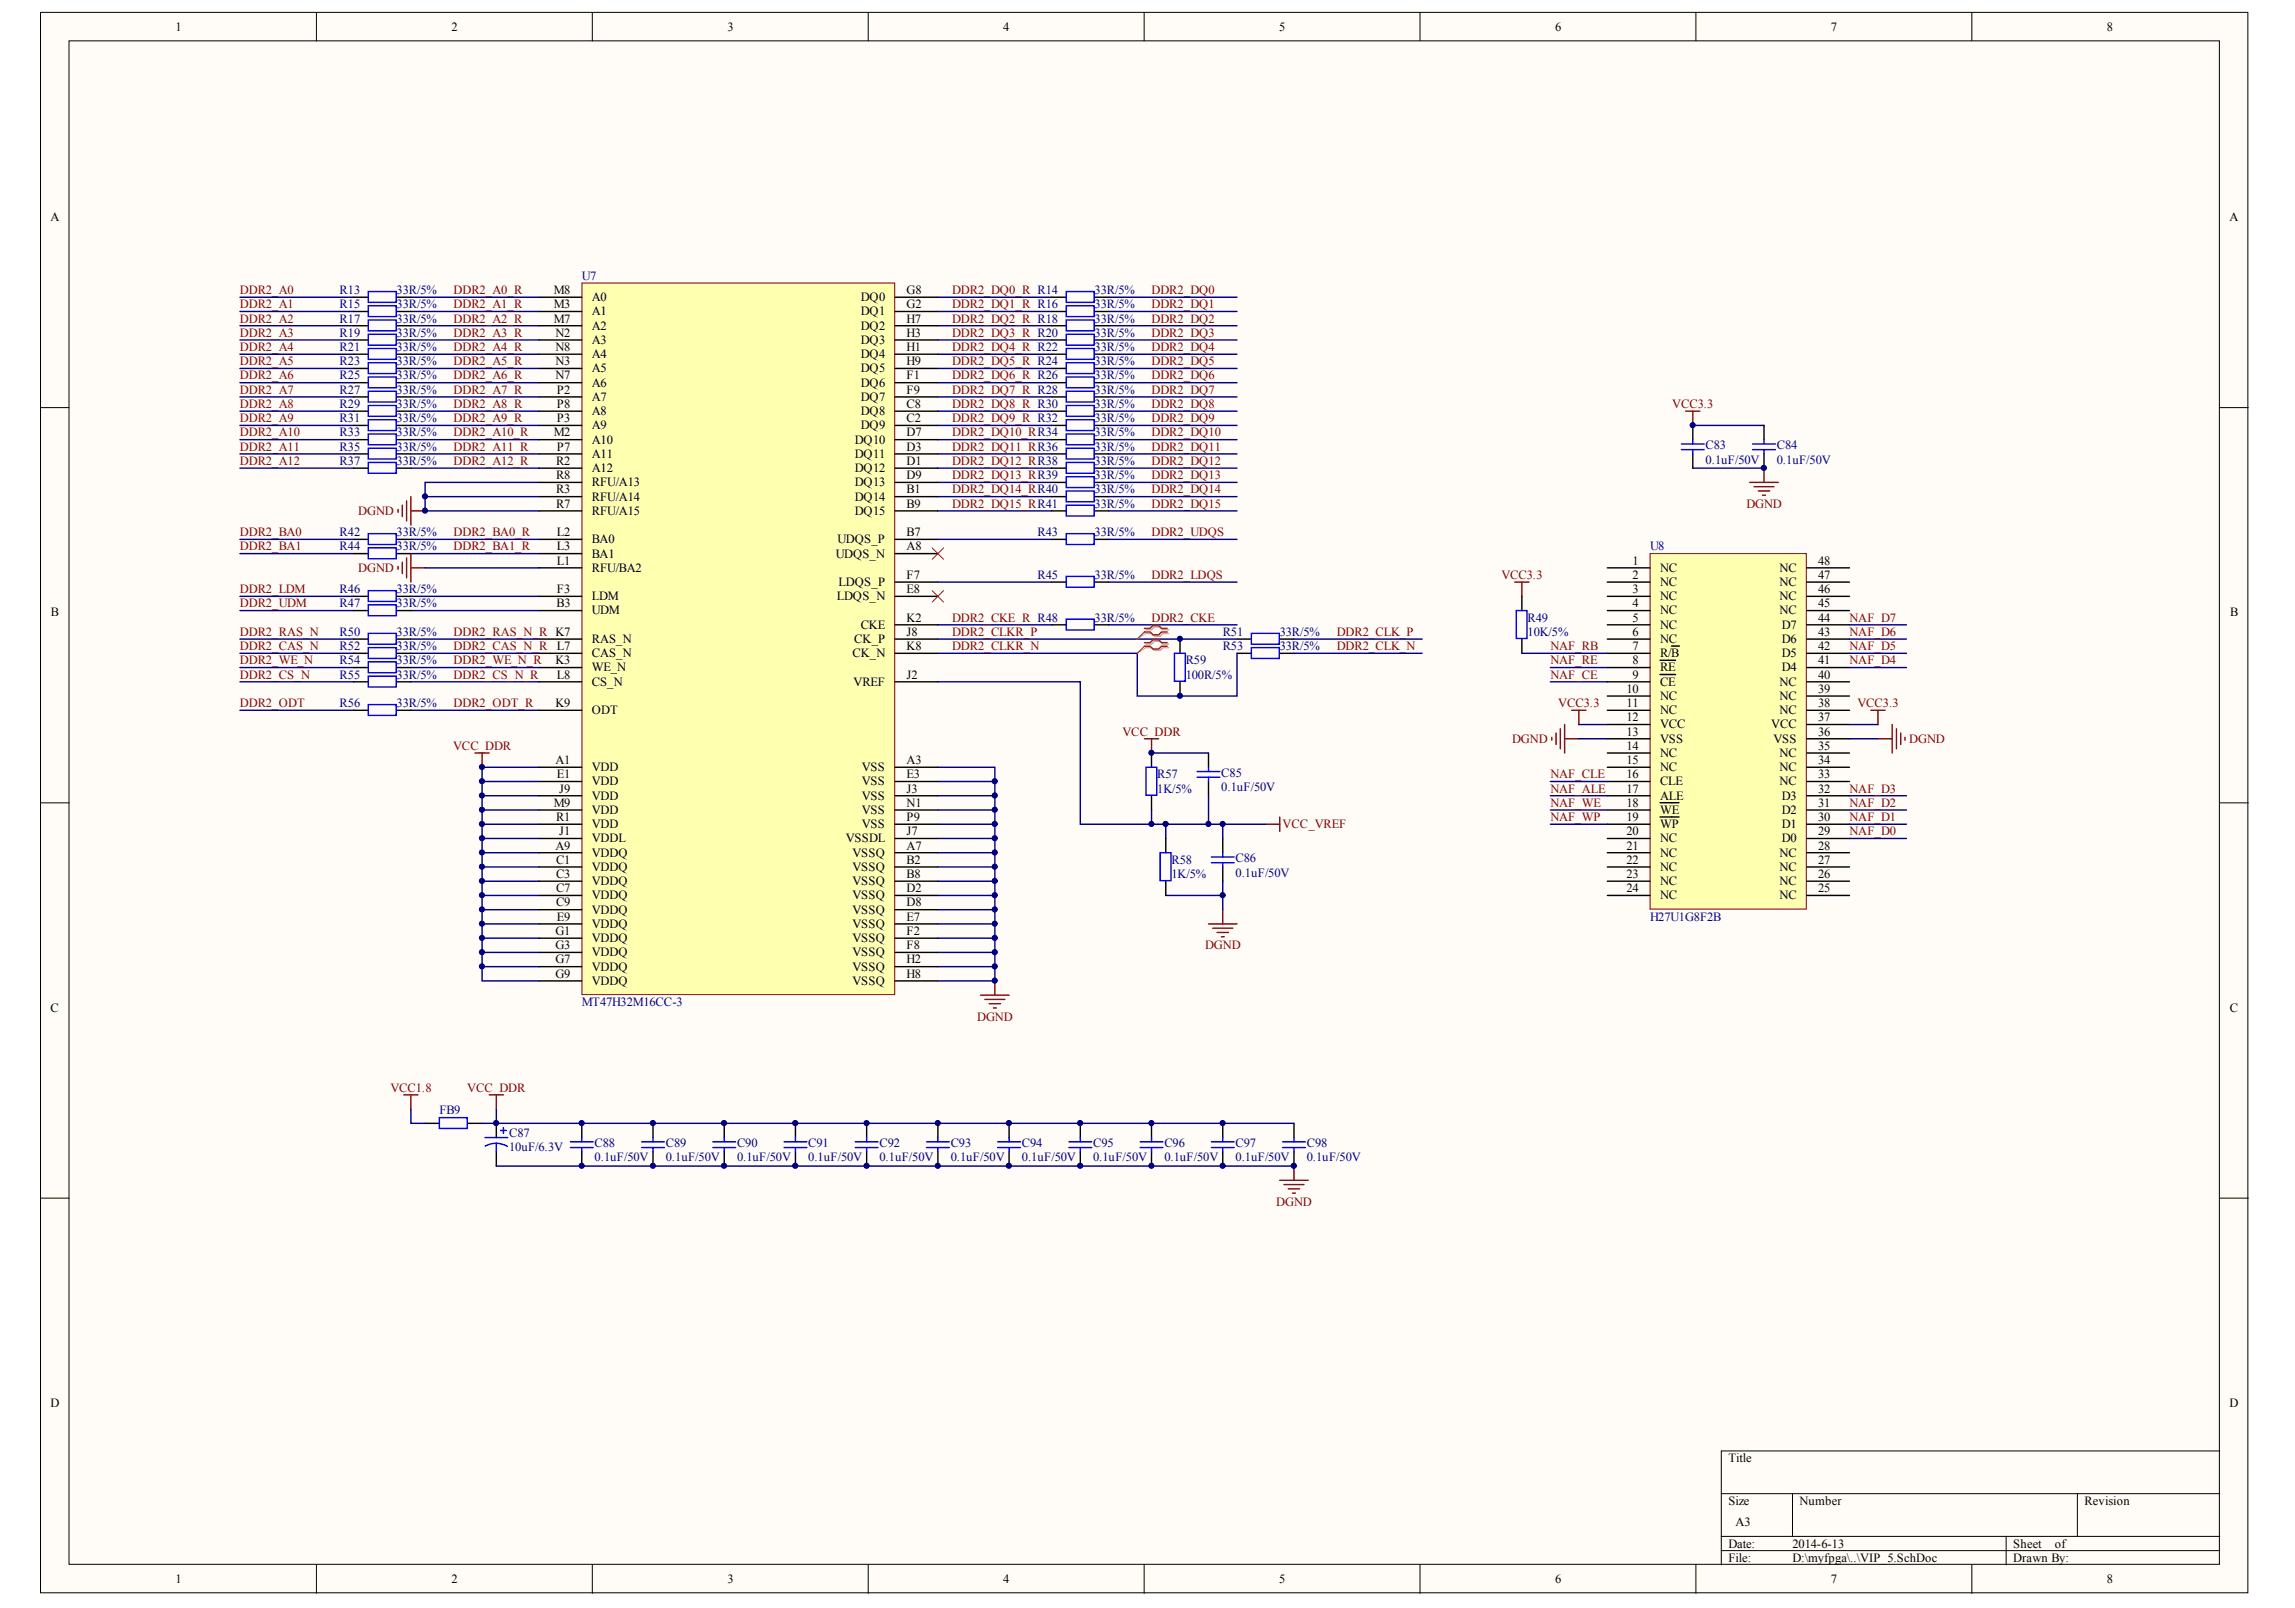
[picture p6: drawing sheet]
<svg xmlns="http://www.w3.org/2000/svg" width="291mm" height="204mm" viewBox="0 0 291 204" stroke-linecap="round" stroke-linejoin="round" font-family="sans-serif">
<defs><g id="words">
<g font-size="1.6">
<text x="22.3" y="3.9">1</text>
<text x="57.3" y="3.9">2</text>
<text x="92.2" y="3.9">3</text>
<text x="127.2" y="3.9">4</text>
<text x="162.2" y="3.9">5</text>
<text x="197.2" y="3.9">6</text>
<text x="232.2" y="3.9">7</text>
<text x="267.2" y="3.9">8</text>
<text x="6.4" y="28">A</text>
<text x="282.8" y="28">A</text>
<text x="70.2" y="37.3">M8</text>
<text x="70.2" y="39.1">M3</text>
<text x="70.2" y="40.9">M7</text>
<text x="75" y="38.2">A0</text>
<text x="75" y="40">A1</text>
<text x="75" y="41.8">A2</text>
<text x="109.2" y="38.2">DQ0</text>
<text x="109.2" y="40">DQ1</text>
<text x="109.2" y="41.8">DQ2</text>
<text x="115" y="37.3">G8</text>
<text x="115" y="39.1">G2</text>
<text x="115" y="40.9">H7</text>
<text x="70.4" y="42.7">N2</text>
<text x="70.4" y="44.5">N8</text>
<text x="70.4" y="46.3">N3</text>
<text x="75" y="43.6">A3</text>
<text x="75" y="45.4">A4</text>
<text x="75" y="47.2">A5</text>
<text x="109.2" y="43.6">DQ3</text>
<text x="109.2" y="45.4">DQ4</text>
<text x="109.2" y="47.2">DQ5</text>
<text x="115" y="42.7">H3</text>
<text x="115" y="44.5">H1</text>
<text x="115" y="46.3">H9</text>
<text x="70.4" y="48.1">N7</text>
<text x="70.6" y="49.9">P2</text>
<text x="70.6" y="51.7">P8</text>
<text x="70.6" y="53.5">P3</text>
<text x="75" y="49">A6</text>
<text x="75" y="50.8">A7</text>
<text x="75" y="52.6">A8</text>
<text x="109.2" y="49">DQ6</text>
<text x="109.2" y="50.8">DQ7</text>
<text x="109.2" y="52.6">DQ8</text>
<text x="115" y="48.1">F1</text>
<text x="115" y="49.9">F9</text>
<text x="115" y="51.7">C8</text>
<text x="115" y="53.5">C2</text>
<text x="70.2" y="55.3">M2</text>
<text x="70.5" y="59">R2</text>
<text x="70.6" y="57.2">P7</text>
<text x="75" y="54.4">A9</text>
<text x="75" y="56.2">A10</text>
<text x="75" y="58.1">A11</text>
<text x="75" y="59.9">A12</text>
<text x="108.4" y="56.2">DQ10</text>
<text x="108.4" y="58.1">DQ11</text>
<text x="108.4" y="59.9">DQ12</text>
<text x="109.2" y="54.4">DQ9</text>
<text x="115" y="55.3">D7</text>
<text x="115" y="57.2">D3</text>
<text x="115" y="59">D1</text>
<text x="70.5" y="60.8">R8</text>
<text x="70.5" y="62.6">R3</text>
<text x="70.5" y="64.4">R7</text>
<text x="75" y="61.7">RFU/A13</text>
<text x="75" y="63.5">RFU/A14</text>
<text x="75" y="65.3">RFU/A15</text>
<text x="108.4" y="61.7">DQ13</text>
<text x="108.4" y="63.5">DQ14</text>
<text x="108.4" y="65.3">DQ15</text>
<text x="115" y="60.8">D9</text>
<text x="115" y="62.6">B1</text>
<text x="115" y="64.4">B9</text>
<text x="70.6" y="68">L2</text>
<text x="70.6" y="69.8">L3</text>
<text x="70.6" y="71.6">L1</text>
<text x="75" y="68.9">BA0</text>
<text x="75" y="70.7">BA1</text>
<text x="106" y="70.7">UDQS_N</text>
<text x="106.2" y="68.9">UDQS_P</text>
<text x="115" y="68">B7</text>
<text x="115" y="69.8">A8</text>
<text x="207" y="71.6">1</text>
<text x="230.6" y="71.6">48</text>
<text x="70.6" y="77">B3</text>
<text x="70.6" y="75.2">F3</text>
<text x="75" y="72.5">RFU/BA2</text>
<text x="75" y="76.1">LDM</text>
<text x="75" y="77.9">UDM</text>
<text x="106.1" y="76.1">LDQS_N</text>
<text x="106.3" y="74.3">LDQS_P</text>
<text x="115" y="73.4">F7</text>
<text x="115" y="75.2">E8</text>
<text x="207" y="73.4">2</text>
<text x="207" y="75.2">3</text>
<text x="207" y="77">4</text>
<text x="210.5" y="72.5">NC</text>
<text x="210.5" y="74.3">NC</text>
<text x="210.5" y="76.1">NC</text>
<text x="210.5" y="77.9">NC</text>
<text x="225.7" y="77.9">NC</text>
<text x="225.7" y="76.1">NC</text>
<text x="225.7" y="74.3">NC</text>
<text x="225.7" y="72.5">NC</text>
<text x="230.6" y="77">45</text>
<text x="230.6" y="75.2">46</text>
<text x="230.6" y="73.4">47</text>
<text x="6.5" y="78.2">B</text>
<text x="70.6" y="82.4">L7</text>
<text x="75" y="81.5">RAS_N</text>
<text x="75" y="83.3">CAS_N</text>
<text x="108.1" y="83.3">CK_N</text>
<text x="108.3" y="81.5">CK_P</text>
<text x="109.2" y="79.7">CKE</text>
<text x="115" y="78.8">K2</text>
<text x="115" y="80.6">J8</text>
<text x="115" y="82.4">K8</text>
<text x="207" y="78.8">5</text>
<text x="207" y="80.6">6</text>
<text x="207" y="82.4">7</text>
<text x="210.5" y="79.7">NC</text>
<text x="210.5" y="81.5">NC</text>
<text x="210.5" y="83.3">R/B</text>
<text x="226" y="83.3">D5</text>
<text x="226" y="81.5">D6</text>
<text x="226" y="79.7">D7</text>
<text x="230.6" y="82.4">42</text>
<text x="230.6" y="80.6">43</text>
<text x="230.6" y="78.8">44</text>
<text x="282.8" y="78.2">B</text>
<text x="70.4" y="84.2">K3</text>
<text x="70.4" y="89.7">K9</text>
<text x="70.6" y="86">L8</text>
<text x="75" y="85.1">WE_N</text>
<text x="75" y="87">CS_N</text>
<text x="108.2" y="87">VREF</text>
<text x="115" y="86">J2</text>
<text x="206.3" y="87.9">10</text>
<text x="206.3" y="89.7">11</text>
<text x="207" y="84.2">8</text>
<text x="207" y="86">9</text>
<text x="210.5" y="85.1">RE</text>
<text x="210.5" y="87">CE</text>
<text x="210.5" y="88.8">NC</text>
<text x="225.7" y="88.8">NC</text>
<text x="225.7" y="87">NC</text>
<text x="226" y="85.1">D4</text>
<text x="230.6" y="89.7">38</text>
<text x="230.6" y="87.9">39</text>
<text x="230.6" y="86">40</text>
<text x="230.6" y="84.2">41</text>
<text x="75" y="90.6">ODT</text>
<text x="206.3" y="91.5">12</text>
<text x="206.3" y="93.3">13</text>
<text x="206.3" y="95.1">14</text>
<text x="210.5" y="90.6">NC</text>
<text x="210.5" y="92.4">VCC</text>
<text x="210.5" y="94.2">VSS</text>
<text x="210.5" y="96">NC</text>
<text x="224.6" y="92.4">VCC</text>
<text x="224.9" y="94.2">VSS</text>
<text x="225.7" y="96">NC</text>
<text x="225.7" y="90.6">NC</text>
<text x="230.6" y="95.1">35</text>
<text x="230.6" y="93.3">36</text>
<text x="230.6" y="91.5">37</text>
<text x="70.4" y="96.9">A1</text>
<text x="70.6" y="98.7">E1</text>
<text x="70.9" y="100.5">J9</text>
<text x="75" y="97.8">VDD</text>
<text x="75" y="99.6">VDD</text>
<text x="75" y="101.4">VDD</text>
<text x="109.3" y="101.4">VSS</text>
<text x="109.3" y="99.6">VSS</text>
<text x="109.3" y="97.8">VSS</text>
<text x="115" y="100.5">J3</text>
<text x="115" y="98.7">E3</text>
<text x="115" y="96.9">A3</text>
<text x="206.3" y="96.9">15</text>
<text x="206.3" y="98.7">16</text>
<text x="206.3" y="100.5">17</text>
<text x="210.5" y="97.8">NC</text>
<text x="210.5" y="99.6">CLE</text>
<text x="210.5" y="101.4">ALE</text>
<text x="225.7" y="99.6">NC</text>
<text x="225.7" y="97.8">NC</text>
<text x="226" y="101.4">D3</text>
<text x="230.6" y="100.5">32</text>
<text x="230.6" y="98.7">33</text>
<text x="230.6" y="96.9">34</text>
<text x="70.2" y="102.3">M9</text>
<text x="70.4" y="107.7">A9</text>
<text x="70.5" y="104.1">R1</text>
<text x="70.9" y="105.9">J1</text>
<text x="75" y="103.2">VDD</text>
<text x="75" y="105">VDD</text>
<text x="75" y="106.8">VDDL</text>
<text x="107.3" y="106.8">VSSDL</text>
<text x="109.3" y="105">VSS</text>
<text x="109.3" y="103.2">VSS</text>
<text x="115" y="107.7">A7</text>
<text x="115" y="105.9">J7</text>
<text x="115" y="104.1">P9</text>
<text x="115" y="102.3">N1</text>
<text x="206.3" y="102.3">18</text>
<text x="206.3" y="104.1">19</text>
<text x="206.3" y="105.9">20</text>
<text x="206.3" y="107.7">21</text>
<text x="210.5" y="103.2">WE</text>
<text x="210.5" y="105">WP</text>
<text x="210.5" y="106.8">NC</text>
<text x="226" y="106.8">D0</text>
<text x="226" y="105">D1</text>
<text x="226" y="103.2">D2</text>
<text x="230.6" y="107.7">28</text>
<text x="230.6" y="105.9">29</text>
<text x="230.6" y="104.1">30</text>
<text x="230.6" y="102.3">31</text>
<text x="70.5" y="109.5">C1</text>
<text x="70.5" y="111.3">C3</text>
<text x="70.5" y="113.1">C7</text>
<text x="75" y="108.6">VDDQ</text>
<text x="75" y="110.4">VDDQ</text>
<text x="75" y="112.2">VDDQ</text>
<text x="108.1" y="112.2">VSSQ</text>
<text x="108.1" y="110.4">VSSQ</text>
<text x="108.1" y="108.6">VSSQ</text>
<text x="115" y="113.1">D2</text>
<text x="115" y="111.3">B8</text>
<text x="115" y="109.5">B2</text>
<text x="206.3" y="109.5">22</text>
<text x="206.3" y="111.3">23</text>
<text x="206.3" y="113.1">24</text>
<text x="210.5" y="108.6">NC</text>
<text x="210.5" y="110.4">NC</text>
<text x="210.5" y="112.2">NC</text>
<text x="225.7" y="112.2">NC</text>
<text x="225.7" y="110.4">NC</text>
<text x="225.7" y="108.6">NC</text>
<text x="230.6" y="113.1">25</text>
<text x="230.6" y="111.3">26</text>
<text x="230.6" y="109.5">27</text>
<text x="70.4" y="118.6">G1</text>
<text x="70.5" y="114.9">C9</text>
<text x="70.6" y="116.8">E9</text>
<text x="75" y="114">VDDQ</text>
<text x="75" y="115.9">VDDQ</text>
<text x="75" y="117.7">VDDQ</text>
<text x="75" y="119.5">VDDQ</text>
<text x="108.1" y="119.5">VSSQ</text>
<text x="108.1" y="117.7">VSSQ</text>
<text x="108.1" y="115.9">VSSQ</text>
<text x="108.1" y="114">VSSQ</text>
<text x="115" y="118.6">F2</text>
<text x="115" y="116.8">E7</text>
<text x="115" y="114.9">D8</text>
<text x="210.5" y="114">NC</text>
<text x="225.7" y="114">NC</text>
<text x="70.4" y="120.4">G3</text>
<text x="70.4" y="122.2">G7</text>
<text x="70.4" y="124">G9</text>
<text x="75" y="121.3">VDDQ</text>
<text x="75" y="123.1">VDDQ</text>
<text x="75" y="124.9">VDDQ</text>
<text x="108.1" y="124.9">VSSQ</text>
<text x="108.1" y="123.1">VSSQ</text>
<text x="108.1" y="121.3">VSSQ</text>
<text x="115" y="124">H8</text>
<text x="115" y="122.2">H2</text>
<text x="115" y="120.4">F8</text>
<text x="6.4" y="128.3">C</text>
<text x="282.8" y="128.3">C</text>
<text x="6.4" y="178.4">D</text>
<text x="282.8" y="178.4">D</text>
<text x="219.2" y="185.4">Title</text>
<text x="219.2" y="190.8">Size</text>
<text x="228.2" y="190.8">Number</text>
<text x="264.3" y="190.8">Revision</text>
<text x="219.2" y="196.2">Date:</text>
<text x="220.1" y="193.5">A3</text>
<text x="227.3" y="196.2">2014-6-13</text>
<text x="255.3" y="196.2">Sheet</text>
<text x="260.6" y="196.2">of</text>
<text x="22.3" y="200.8">1</text>
<text x="57.3" y="200.8">2</text>
<text x="92.2" y="200.8">3</text>
<text x="127.2" y="200.8">4</text>
<text x="162.2" y="200.8">5</text>
<text x="197.2" y="200.8">6</text>
<text x="219.2" y="198">File:</text>
<text x="227.3" y="198">D:\myfpga\..\VIP_5.SchDoc</text>
<text x="232.2" y="200.8">7</text>
<text x="255.3" y="198">Drawn By:</text>
<text x="267.2" y="200.8">8</text>
</g>
<g font-size="1.6" fill="#000080">
<text x="73.8" y="35.5">U7</text>
<text x="43.1" y="37.3">R13</text>
<text x="43.1" y="39.1">R15</text>
<text x="43.1" y="40.9">R17</text>
<text x="50.3" y="37.3">33R/5%</text>
<text x="50.3" y="39.1">33R/5%</text>
<text x="50.3" y="40.9">33R/5%</text>
<text x="138.8" y="37.3">33R/5%</text>
<text x="138.8" y="39.1">33R/5%</text>
<text x="138.8" y="40.9">33R/5%</text>
<text x="43.1" y="42.7">R19</text>
<text x="43.1" y="44.5">R21</text>
<text x="43.1" y="46.3">R23</text>
<text x="50.3" y="42.7">33R/5%</text>
<text x="50.3" y="44.5">33R/5%</text>
<text x="50.3" y="46.3">33R/5%</text>
<text x="138.8" y="42.7">33R/5%</text>
<text x="138.8" y="44.5">33R/5%</text>
<text x="138.8" y="46.3">33R/5%</text>
<text x="43.1" y="48.1">R25</text>
<text x="43.1" y="49.9">R27</text>
<text x="43.1" y="51.7">R29</text>
<text x="43.1" y="53.5">R31</text>
<text x="50.3" y="48.1">33R/5%</text>
<text x="50.3" y="49.9">33R/5%</text>
<text x="50.3" y="51.7">33R/5%</text>
<text x="50.3" y="53.5">33R/5%</text>
<text x="138.8" y="48.1">33R/5%</text>
<text x="138.8" y="49.9">33R/5%</text>
<text x="138.8" y="51.7">33R/5%</text>
<text x="138.8" y="53.5">33R/5%</text>
<text x="43.1" y="55.3">R33</text>
<text x="43.1" y="57.2">R35</text>
<text x="43.1" y="59">R37</text>
<text x="50.3" y="55.3">33R/5%</text>
<text x="50.3" y="57.2">33R/5%</text>
<text x="50.3" y="59">33R/5%</text>
<text x="138.8" y="55.3">33R/5%</text>
<text x="138.8" y="57.2">33R/5%</text>
<text x="138.8" y="59">33R/5%</text>
<text x="216.3" y="58.8">0.1uF/50V</text>
<text x="216.3" y="57">C83</text>
<text x="225.3" y="58.8">0.1uF/50V</text>
<text x="225.3" y="57">C84</text>
<text x="138.8" y="60.8">33R/5%</text>
<text x="138.8" y="62.6">33R/5%</text>
<text x="138.8" y="64.4">33R/5%</text>
<text x="43.1" y="68">R42</text>
<text x="43.1" y="69.8">R44</text>
<text x="50.3" y="68">33R/5%</text>
<text x="50.3" y="69.8">33R/5%</text>
<text x="131.6" y="68">R43</text>
<text x="138.8" y="68">33R/5%</text>
<text x="209.3" y="69.8">U8</text>
<text x="43.1" y="75.2">R46</text>
<text x="43.1" y="77">R47</text>
<text x="50.3" y="75.2">33R/5%</text>
<text x="50.3" y="77">33R/5%</text>
<text x="131.6" y="73.4">R45</text>
<text x="138.8" y="73.4">33R/5%</text>
<text x="43.1" y="80.6">R50</text>
<text x="43.1" y="82.4">R52</text>
<text x="50.3" y="80.6">33R/5%</text>
<text x="50.3" y="82.4">33R/5%</text>
<text x="138.8" y="78.8">33R/5%</text>
<text x="155.1" y="80.6">R51</text>
<text x="155.1" y="82.4">R53</text>
<text x="162.3" y="80.6">33R/5%</text>
<text x="162.3" y="82.4">33R/5%</text>
<text x="193.7" y="80.6">10K/5%</text>
<text x="193.7" y="78.8">R49</text>
<text x="43.1" y="84.2">R54</text>
<text x="43.1" y="86">R55</text>
<text x="43.1" y="89.7">R56</text>
<text x="50.3" y="84.2">33R/5%</text>
<text x="50.3" y="86">33R/5%</text>
<text x="50.3" y="89.7">33R/5%</text>
<text x="150.4" y="86">100R/5%</text>
<text x="150.4" y="84.2">R59</text>
<text x="146.8" y="100.5">1K/5%</text>
<text x="146.8" y="98.7">R57</text>
<text x="154.9" y="100.3">0.1uF/50V</text>
<text x="154.9" y="98.5">C85</text>
<text x="148.6" y="111.3">1K/5%</text>
<text x="148.6" y="109.5">R58</text>
<text x="156.7" y="111.2">0.1uF/50V</text>
<text x="156.7" y="109.3">C86</text>
<text x="209.3" y="116.8">H27U1G8F2B</text>
<text x="73.8" y="127.6">MT47H32M16CC-3</text>
<text x="55.7" y="141.3">FB9</text>
<text x="64.6" y="146">10uF/6.3V</text>
<text x="64.6" y="144.2">C87</text>
<text x="75.4" y="147.3">0.1uF/50V</text>
<text x="75.4" y="145.5">C88</text>
<text x="84.4" y="147.3">0.1uF/50V</text>
<text x="84.4" y="145.5">C89</text>
<text x="93.5" y="147.3">0.1uF/50V</text>
<text x="93.5" y="145.5">C90</text>
<text x="102.5" y="147.3">0.1uF/50V</text>
<text x="102.5" y="145.5">C91</text>
<text x="111.5" y="147.3">0.1uF/50V</text>
<text x="111.5" y="145.5">C92</text>
<text x="120.6" y="147.3">0.1uF/50V</text>
<text x="120.6" y="145.5">C93</text>
<text x="129.6" y="147.3">0.1uF/50V</text>
<text x="129.6" y="145.5">C94</text>
<text x="138.6" y="147.3">0.1uF/50V</text>
<text x="138.6" y="145.5">C95</text>
<text x="147.7" y="147.3">0.1uF/50V</text>
<text x="147.7" y="145.5">C96</text>
<text x="156.7" y="147.3">0.1uF/50V</text>
<text x="156.7" y="145.5">C97</text>
<text x="165.7" y="147.3">0.1uF/50V</text>
<text x="165.7" y="145.5">C98</text>
</g>
<g font-size="1.6" fill="#800000">
<text x="30.4" y="37.3">DDR2_A0</text>
<text x="30.4" y="39.1">DDR2_A1</text>
<text x="30.4" y="40.9">DDR2_A2</text>
<text x="57.5" y="37.3">DDR2_A0_R</text>
<text x="57.5" y="39.1">DDR2_A1_R</text>
<text x="57.5" y="40.9">DDR2_A2_R</text>
<text x="120.7" y="37.3">DDR2_DQ0_R R14</text>
<text x="120.7" y="39.1">DDR2_DQ1_R R16</text>
<text x="120.7" y="40.9">DDR2_DQ2_R R18</text>
<text x="146" y="37.3">DDR2_DQ0</text>
<text x="146" y="39.1">DDR2_DQ1</text>
<text x="146" y="40.9">DDR2_DQ2</text>
<text x="30.4" y="42.7">DDR2_A3</text>
<text x="30.4" y="44.5">DDR2_A4</text>
<text x="30.4" y="46.3">DDR2_A5</text>
<text x="57.5" y="42.7">DDR2_A3_R</text>
<text x="57.5" y="44.5">DDR2_A4_R</text>
<text x="57.5" y="46.3">DDR2_A5_R</text>
<text x="120.7" y="42.7">DDR2_DQ3_R R20</text>
<text x="120.7" y="44.5">DDR2_DQ4_R R22</text>
<text x="120.7" y="46.3">DDR2_DQ5_R R24</text>
<text x="146" y="42.7">DDR2_DQ3</text>
<text x="146" y="44.5">DDR2_DQ4</text>
<text x="146" y="46.3">DDR2_DQ5</text>
<text x="30.4" y="48.1">DDR2_A6</text>
<text x="30.4" y="49.9">DDR2_A7</text>
<text x="30.4" y="51.7">DDR2_A8</text>
<text x="30.4" y="53.5">DDR2_A9</text>
<text x="57.5" y="48.1">DDR2_A6_R</text>
<text x="57.5" y="49.9">DDR2_A7_R</text>
<text x="57.5" y="51.7">DDR2_A8_R</text>
<text x="57.5" y="53.5">DDR2_A9_R</text>
<text x="120.7" y="48.1">DDR2_DQ6_R R26</text>
<text x="120.7" y="49.9">DDR2_DQ7_R R28</text>
<text x="120.7" y="51.7">DDR2_DQ8_R R30</text>
<text x="120.7" y="53.5">DDR2_DQ9_R R32</text>
<text x="146" y="48.1">DDR2_DQ6</text>
<text x="146" y="49.9">DDR2_DQ7</text>
<text x="146" y="51.7">DDR2_DQ8</text>
<text x="146" y="53.5">DDR2_DQ9</text>
<text x="212.1" y="51.7">VCC3.3</text>
<text x="30.4" y="55.3">DDR2_A10</text>
<text x="30.4" y="57.2">DDR2_A11</text>
<text x="30.4" y="59">DDR2_A12</text>
<text x="57.5" y="55.3">DDR2_A10_R</text>
<text x="57.5" y="57.2">DDR2_A11_R</text>
<text x="57.5" y="59">DDR2_A12_R</text>
<text x="120.7" y="55.3">DDR2_DQ10_RR34</text>
<text x="120.7" y="57.2">DDR2_DQ11_RR36</text>
<text x="120.7" y="59">DDR2_DQ12_RR38</text>
<text x="146" y="55.3">DDR2_DQ10</text>
<text x="146" y="57.2">DDR2_DQ11</text>
<text x="146" y="59">DDR2_DQ12</text>
<text x="45.4" y="65.3">DGND</text>
<text x="120.7" y="60.8">DDR2_DQ13_RR39</text>
<text x="120.7" y="62.6">DDR2_DQ14_RR40</text>
<text x="120.7" y="64.4">DDR2_DQ15_RR41</text>
<text x="146" y="60.8">DDR2_DQ13</text>
<text x="146" y="62.6">DDR2_DQ14</text>
<text x="146" y="64.4">DDR2_DQ15</text>
<text x="221.5" y="64.4">DGND</text>
<text x="30.4" y="68">DDR2_BA0</text>
<text x="30.4" y="69.8">DDR2_BA1</text>
<text x="57.5" y="68">DDR2_BA0_R</text>
<text x="57.5" y="69.8">DDR2_BA1_R</text>
<text x="146" y="68">DDR2_UDQS</text>
<text x="30.4" y="75.2">DDR2_LDM</text>
<text x="30.4" y="77">DDR2_UDM</text>
<text x="45.4" y="72.5">DGND</text>
<text x="146" y="73.4">DDR2_LDQS</text>
<text x="190.4" y="73.4">VCC3.3</text>
<text x="30.4" y="80.6">DDR2_RAS_N</text>
<text x="30.4" y="82.4">DDR2_CAS_N</text>
<text x="57.5" y="80.6">DDR2_RAS_N_R K7</text>
<text x="57.5" y="82.4">DDR2_CAS_N_R</text>
<text x="120.7" y="80.6">DDR2_CLKR_P</text>
<text x="120.7" y="82.4">DDR2_CLKR_N</text>
<text x="120.7" y="78.8">DDR2_CKE_R R48</text>
<text x="146" y="78.8">DDR2_CKE</text>
<text x="169.5" y="80.6">DDR2_CLK_P</text>
<text x="169.5" y="82.4">DDR2_CLK_N</text>
<text x="196.6" y="82.4">NAF_RB</text>
<text x="234.5" y="82.4">NAF_D5</text>
<text x="234.5" y="80.6">NAF_D6</text>
<text x="234.5" y="78.8">NAF_D7</text>
<text x="30.4" y="84.2">DDR2_WE_N</text>
<text x="30.4" y="86">DDR2_CS_N</text>
<text x="30.4" y="89.7">DDR2_ODT</text>
<text x="57.5" y="84.2">DDR2_WE_N_R</text>
<text x="57.5" y="86">DDR2_CS_N_R</text>
<text x="57.5" y="89.7">DDR2_ODT_R</text>
<text x="196.6" y="84.2">NAF_RE</text>
<text x="196.6" y="86">NAF_CE</text>
<text x="197.6" y="89.7">VCC3.3</text>
<text x="234.5" y="84.2">NAF_D4</text>
<text x="235.6" y="89.7">VCC3.3</text>
<text x="57.5" y="95.1">VCC_DDR</text>
<text x="142.3" y="93.3">VCC_DDR</text>
<text x="191.8" y="94.2">DGND</text>
<text x="242.1" y="94.2">DGND</text>
<text x="196.6" y="98.7">NAF_CLE</text>
<text x="196.6" y="100.5">NAF_ALE</text>
<text x="234.5" y="100.5">NAF_D3</text>
<text x="162.7" y="105">VCC_VREF</text>
<text x="196.6" y="102.3">NAF_WE</text>
<text x="196.6" y="104.1">NAF_WP</text>
<text x="234.5" y="105.9">NAF_D0</text>
<text x="234.5" y="104.1">NAF_D1</text>
<text x="234.5" y="102.3">NAF_D2</text>
<text x="152.8" y="120.4">DGND</text>
<text x="123.9" y="129.4">DGND</text>
<text x="49.5" y="138.4">VCC1.8</text>
<text x="59.3" y="138.4">VCC_DDR</text>
<text x="161.9" y="152.9">DGND</text>
</g>
</g></defs>
<g fill="#fffcf8" stroke="#000" stroke-width=".13">
<path d="M5.1 1.6h280v200.4h-280z"/>
<path d="M8.8 5.2h272.7v193.2h-272.7z"/>
</g>
<g fill="none" stroke="#000" stroke-width=".13">
<path d="M40.1 1.6v3.6M75.1 1.6v3.6M110.1 1.6v3.6M145.1 1.6v3.6M180.1 1.6v3.6M215.1 1.6v3.6M250.1 1.6v3.6M5.1 51.7h3.7M281.5 51.7h3.6M5.1 101.8h3.7M281.5 101.8h3.6M5.1 151.9h3.7"/>
<path d="M281.5 151.9h3.6M40.1 198.4v3.7M75.1 198.4v3.7M110.1 198.4v3.7M145.1 198.4v3.7M180.1 198.4v3.7M215.1 198.4v3.7M218.3 189.4h63.2M218.3 194.8h63.2M218.3 196.6h63.2M227.3 189.4v5.4M250.1 198.4v3.7"/>
<path d="M254.4 194.8v3.6M263.4 189.4v5.4M281.5 184h-63.2v14.4"/>
</g>
<path d="M209.3 70.2h19.8v45.1h-19.8z" fill="#ffffb0" stroke="#800000" stroke-width=".13"/>
<g fill="none" stroke="#000" stroke-width=".18">
<path d="M214.7 53.9v1.9M214.7 57.6v1.8M223.7 53.9v1.9M223.7 57.6v1.8M193 75.6v1.8M203.8 72h5.5M203.8 73.8h5.5M203.8 75.6h5.5M203.8 77.4h5.5M203.8 79.2h5.5M229.1 72h5.4M229.1 73.8h5.4"/>
<path d="M229.1 75.6h5.4M229.1 77.4h5.4M229.1 79.2h5.4M193 81v1.8M203.8 81h5.5M203.8 82.8h5.5M203.8 84.7h5.5M203.8 86.5h5.5M203.8 88.3h5.5M203.8 90.1h5.5M203.8 91.9h5.5M203.8 93.7h5.5"/>
<path d="M203.8 95.5h5.5M203.8 97.3h5.5M203.8 99.1h5.5M210.5 83.7h2M210.5 85.5h2M212 81.9h1M229.1 81h5.4M229.1 82.8h5.4M229.1 84.7h5.4M229.1 86.5h5.4M229.1 88.3h5.4M229.1 90.1h5.4"/>
<path d="M229.1 91.9h5.4M229.1 93.7h5.4M229.1 95.5h5.4M229.1 97.3h5.4M229.1 99.1h5.4M203.8 100.9h5.5M203.8 102.7h5.5M203.8 104.5h5.5M203.8 106.3h5.5M203.8 108.1h5.5M203.8 109.9h5.5M203.8 111.7h5.5"/>
<path d="M203.8 113.5h5.5M210.5 101.8h2.4M210.5 103.6h2.4M229.1 100.9h5.4M229.1 102.7h5.4M229.1 104.5h5.4M229.1 106.3h5.4M229.1 108.1h5.4M229.1 109.9h5.4M229.1 111.7h5.4M229.1 113.5h5.4"/>
</g>
<g fill="none" stroke="#000080" stroke-width=".18">
<path d="M214.7 53.9h9M214.7 59.4h9M234.5 79.2h7.3M193 82.8h10.8M196.6 84.7h7.2M196.6 86.5h7.2M196.6 99.1h7.2M200.2 93.7h3.6M200.2 91.9h3.6M234.5 84.7h7.3M234.5 82.8h7.3M234.5 81h7.3"/>
<path d="M234.5 93.7h3.7M234.5 91.9h3.7M196.6 100.9h7.2M196.6 102.7h7.2M196.6 104.5h7.2M234.5 100.9h7.3M234.5 102.7h7.3M234.5 104.5h7.3M234.5 106.3h7.3"/>
</g>
<g fill="none" stroke="#800000" stroke-width=".18">
<path d="M213.8 52.1h1.8M214.7 52.1v1.8M223.7 59.4v1.8M192.1 73.8h1.8M193 73.8v1.8M221.9 61.2h3.6M222.4 61.7h2.6M223 62.3h1.4M223.5 62.8h.4M196.8 93.5v.4M197.3 93v1.4M197.9 92.4v2.5"/>
<path d="M198.4 91.9v3.6M198.4 93.7h1.8M199.3 90.1h1.8M200.2 90.1v1.8M237.3 90.1h1.8M238.2 93.7h1.8M238.2 90.1v1.8M240 91.9v3.6M240.5 92.4v2.5M241 93v1.4M241.6 93.5v.4"/>
</g>
<path d="M213.2 57h2.9M213.2 56.3h2.9M214.7 55.8v.5M214.7 57v.6M222.3 57h2.8M222.3 56.3h2.8M223.7 55.8v.5M223.7 57v.6M192.3 77.4h1.3v3.6h-1.3z" fill="none" stroke="#00f" stroke-width=".18"/>
<path d="M73.8 35.9h39.7v90.2h-39.7z" fill="#ffffb0" stroke="#800000" stroke-width=".13"/>
<g fill="none" stroke="#000" stroke-width=".18">
<path d="M44.9 37.7h1.8M44.9 39.5h1.8M50.3 37.7h1.8M50.3 39.5h1.8M68.4 37.7h5.4M68.4 39.5h5.4M113.5 37.7h5.4M113.5 39.5h5.4M133.4 37.7h1.8M133.4 39.5h1.8M138.8 37.7h1.8M138.8 39.5h1.8"/>
<path d="M44.9 41.3h1.8M44.9 43.1h1.8M44.9 44.9h1.8M44.9 46.7h1.8M44.9 48.5h1.8M44.9 50.3h1.8M44.9 52.1h1.8M44.9 53.9h1.8M44.9 55.8h1.8M44.9 57.6h1.8M44.9 59.4h1.8M50.3 41.3h1.8"/>
<path d="M50.3 43.1h1.8M50.3 44.9h1.8M50.3 46.7h1.8M50.3 48.5h1.8M50.3 50.3h1.8M50.3 52.1h1.8M50.3 53.9h1.8M50.3 55.8h1.8M50.3 57.6h1.8M50.3 59.4h1.8M68.4 41.3h5.4M68.4 43.1h5.4"/>
<path d="M68.4 44.9h5.4M68.4 46.7h5.4M68.4 48.5h5.4M68.4 50.3h5.4M68.4 52.1h5.4M68.4 53.9h5.4M68.4 55.8h5.4M68.4 57.6h5.4M68.4 59.4h5.4M113.5 41.3h5.4M113.5 43.1h5.4M113.5 44.9h5.4"/>
<path d="M113.5 46.7h5.4M113.5 48.5h5.4M113.5 50.3h5.4M113.5 52.1h5.4M113.5 53.9h5.4M113.5 55.8h5.4M113.5 57.6h5.4M113.5 59.4h5.4M133.4 41.3h1.8M133.4 43.1h1.8M133.4 44.9h1.8M133.4 46.7h1.8"/>
<path d="M133.4 48.5h1.8M133.4 50.3h1.8M133.4 52.1h1.8M133.4 53.9h1.8M133.4 55.8h1.8M133.4 57.6h1.8M133.4 59.4h1.8M138.8 41.3h1.8M138.8 43.1h1.8M138.8 44.9h1.8M138.8 46.7h1.8M138.8 48.5h1.8"/>
<path d="M138.8 50.3h1.8M138.8 52.1h1.8M138.8 53.9h1.8M138.8 55.8h1.8M138.8 57.6h1.8M138.8 59.4h1.8M44.9 68.4h1.8M44.9 70.2h1.8M44.9 75.6h1.8M44.9 77.4h1.8M50.3 68.4h1.8M50.3 70.2h1.8"/>
<path d="M50.3 75.6h1.8M50.3 77.4h1.8M68.4 61.2h5.4M68.4 63h5.4M68.4 64.8h5.4M68.4 68.4h5.4M68.4 70.2h5.4M68.4 72h5.4M68.4 75.6h5.4M68.4 77.4h5.4M113.5 61.2h5.4M113.5 63h5.4"/>
<path d="M113.5 64.8h5.4M113.5 68.4h5.4M113.5 70.2h5.4M113.5 75.6h5.4M113.5 73.8h5.4M113.5 79.2h5.4M133.4 61.2h1.8M133.4 63h1.8M133.4 64.8h1.8M133.4 68.4h1.8M133.4 73.8h1.8M133.4 79.2h1.8"/>
<path d="M138.8 61.2h1.8M138.8 63h1.8M138.8 64.8h1.8M138.8 68.4h1.8M138.8 73.8h1.8M138.8 79.2h1.8M44.9 81h1.8M44.9 82.8h1.8M44.9 84.7h1.8M44.9 86.5h1.8M44.9 90.1h1.8M50.3 81h1.8"/>
<path d="M50.3 82.8h1.8M50.3 84.7h1.8M50.3 86.5h1.8M50.3 90.1h1.8M68.4 81h5.4M68.4 82.8h5.4M68.4 84.7h5.4M68.4 86.5h5.4M68.4 90.1h5.4M68.4 97.3h5.4M68.4 99.1h5.4M113.5 81h5.4"/>
<path d="M113.5 82.8h5.4M113.5 86.5h5.4M113.5 97.3h5.4M113.5 99.1h5.4M146 95.5v1.8M149.6 81v1.8M149.6 86.5v1.8M153.3 95.5v1.8M153.3 99.1v1.8M156.9 81h1.8M156.9 82.8h1.8M162.3 81h1.8"/>
<path d="M162.3 82.8h1.8M68.4 100.9h5.4M68.4 102.7h5.4M68.4 104.5h5.4M68.4 106.3h5.4M68.4 108.1h5.4M68.4 109.9h5.4M68.4 111.7h5.4M68.4 113.5h5.4M68.4 115.4h5.4M68.4 117.2h5.4M68.4 119h5.4"/>
<path d="M113.5 100.9h5.4M113.5 102.7h5.4M113.5 104.5h5.4M113.5 106.3h5.4M113.5 108.1h5.4M113.5 109.9h5.4M113.5 111.7h5.4M113.5 113.5h5.4M113.5 115.4h5.4M113.5 117.2h5.4M113.5 119h5.4M146 100.9v1.8"/>
<path d="M147.8 106.3v1.8M147.8 111.7v1.8M155.1 106.3v1.8M155.1 109.9v1.8M68.4 120.8h5.4M68.4 122.6h5.4M68.4 124.4h5.4M113.5 120.8h5.4M113.5 122.6h5.4M113.5 124.4h5.4M53.9 142.4h1.8M59.3 142.4h1.8"/>
<path d="M62.9 142.4v1.9M62.9 146.1v1.8M73.8 142.4v1.9M73.8 146.1v1.8M82.8 142.4v1.9M82.8 146.1v1.8M91.8 142.4v1.9M91.8 146.1v1.8M100.9 142.4v1.9M100.9 146.1v1.8M109.9 142.4v1.9M109.9 146.1v1.8"/>
<path d="M118.9 142.4v1.9M118.9 146.1v1.8M128 142.4v1.9M128 146.1v1.8M137 142.4v1.9M137 146.1v1.8M146 142.4v1.9M146 146.1v1.8M155.1 142.4v1.9M155.1 146.1v1.8M164.1 142.4v1.9M164.1 146.1v1.8"/>
</g>
<g fill="none" stroke="#800000" stroke-width=".18">
<path d="M50.5 64.6v.4M50.5 71.8v.4M51 64.1v1.4M51 71.3v1.4M51.6 63.5v2.5M51.6 70.7v2.6M52.1 63v3.6M52.1 70.2v3.6M52.1 64.8h1.8M52.1 72h1.8M60.2 95.5h1.8M61.1 95.5v1.8"/>
<path d="M145.1 93.7h1.8M146 93.7v1.8M153.3 117.2h3.6M153.8 117.7h2.5M154.3 118.2h1.5M154.9 118.8h.3M155.1 115.4v1.8M160.5 104.5h1.8M162.3 103.6v1.8M51.2 138.8h1.8M52.1 138.8v1.8M62 138.8h1.8"/>
<path d="M62.9 138.8v1.8M124.4 126.2h3.6M124.9 126.7h2.5M125.4 127.3h1.5M126 127.8h.3M126.2 124.4v1.8M162.3 149.7h3.6M162.8 150.2h2.6M163.4 150.8h1.4M163.9 151.3h.4M164.1 147.9v1.8"/>
</g>
<g fill="none" stroke="#000080" stroke-width=".18">
<path d="M30.4 37.7h14.5M30.4 39.5h14.5M52.1 37.7h16.3M52.1 39.5h16.3M118.9 37.7h14.5M118.9 39.5h14.5M140.6 37.7h16.3M140.6 39.5h16.3M30.4 43.1h14.5M30.4 41.3h14.5M30.4 44.9h14.5M30.4 46.7h14.5"/>
<path d="M30.4 48.5h14.5M30.4 50.3h14.5M30.4 52.1h14.5M30.4 53.9h14.5M30.4 55.8h14.5M30.4 57.6h14.5M30.4 59.4h14.5M52.1 43.1h16.3M52.1 41.3h16.3M52.1 44.9h16.3M52.1 46.7h16.3M52.1 48.5h16.3"/>
<path d="M52.1 50.3h16.3M52.1 52.1h16.3M52.1 53.9h16.3M52.1 55.8h16.3M52.1 57.6h16.3M52.1 59.4h16.3M118.9 43.1h14.5M118.9 41.3h14.5M118.9 44.9h14.5M118.9 46.7h14.5M118.9 48.5h14.5M118.9 50.3h14.5"/>
<path d="M118.9 52.1h14.5M118.9 53.9h14.5M118.9 55.8h14.5M118.9 57.6h14.5M118.9 59.4h14.5M140.6 43.1h16.3M140.6 41.3h16.3M140.6 44.9h16.3M140.6 46.7h16.3M140.6 48.5h16.3M140.6 50.3h16.3M140.6 52.1h16.3"/>
<path d="M140.6 53.9h16.3M140.6 55.8h16.3M140.6 57.6h16.3M140.6 59.4h16.3M30.4 68.4h14.5M30.4 70.2h14.5M30.4 75.6h14.5M30.4 77.4h14.5M52.1 68.4h16.3M52.1 70.2h16.3M52.1 75.6h16.3M52.1 77.4h16.3"/>
<path d="M53.9 63h14.5M53.9 72h14.5M68.4 61.2h-14.5v3.6h14.5M118.9 61.2h14.5M118.9 63h14.5M118.9 64.8h14.5M118.9 79.2h14.5M118.9 68.4h14.5M118.9 73.8h14.5M140.6 61.2h16.3M140.6 63h16.3M140.6 64.8h16.3"/>
<path d="M140.6 79.2h16.3M140.6 68.4h16.3M140.6 73.8h16.3M30.4 81h14.5M30.4 82.8h14.5M30.4 84.7h14.5M30.4 86.5h14.5M30.4 90.1h14.5M52.1 81h16.3M52.1 82.8h16.3M52.1 84.7h16.3M52.1 86.5h16.3"/>
<path d="M52.1 90.1h16.3M61.1 99.1h7.3M68.4 97.3h-7.3v27.1h7.3M118.9 97.3h7.3v27.1h-7.3M118.9 86.5h18.1v18h23.5M118.9 82.8h25.3v5.5h12.7v-5.5M118.9 99.1h7.3M118.9 81h38M146 95.5h7.3M164.1 81h16.3M164.1 82.8h16.3M61.1 100.9h7.3"/>
<path d="M61.1 102.7h7.3M61.1 104.5h7.3M61.1 106.3h7.3M61.1 108.1h7.3M61.1 109.9h7.3M61.1 111.7h7.3M61.1 113.5h7.3M61.1 115.4h7.3M61.1 117.2h7.3M61.1 119h7.3M118.9 100.9h7.3M118.9 102.7h7.3"/>
<path d="M118.9 104.5h7.3M118.9 106.3h7.3M118.9 108.1h7.3M118.9 109.9h7.3M118.9 111.7h7.3M118.9 113.5h7.3M118.9 115.4h7.3M118.9 117.2h7.3M118.9 119h7.3M146 102.7v1.8M147.8 113.5h7.3M147.8 104.5v1.8"/>
<path d="M153.3 100.9v3.6M155.1 104.5v1.8M155.1 111.7v3.7M61.1 122.6h7.3M61.1 120.8h7.3M118.9 122.6h7.3M118.9 120.8h7.3M52.1 140.6v1.8h1.8M61.1 142.4h103M62.9 140.6v1.8M62.9 147.9h101.2"/>
</g>
<path d="M118.2 69.5l1.5 1.4M118.2 74.9l1.5 1.4M119.7 69.5l-1.5 1.4M119.7 74.9l-1.5 1.4M145.1 80.1l-.9 .9M145.1 81.9l-.9 .9" fill="none" stroke="#f00" stroke-width=".13"/>
<g fill="none" stroke="#00f" stroke-width=".18">
<path d="M46.7 37h3.5v1.3h-3.5zM46.7 38.8h3.5v1.3h-3.5zM135.2 37h3.6v1.3h-3.6zM135.2 38.8h3.6v1.3h-3.6zM46.7 40.6h3.5v1.4h-3.5zM46.7 42.4h3.5v1.4h-3.5zM46.7 44.2h3.5v1.4h-3.5zM46.7 46h3.5v1.4h-3.5zM46.7 47.8h3.5v1.4h-3.5zM46.7 49.6h3.5v1.4h-3.5zM46.7 51.4h3.5v1.4h-3.5zM46.7 53.2h3.5v1.4h-3.5z"/>
<path d="M46.7 55h3.5v1.4h-3.5zM46.7 56.8h3.5v1.4h-3.5zM46.7 58.6h3.5v1.4h-3.5zM135.2 40.6h3.6v1.4h-3.6zM135.2 42.4h3.6v1.4h-3.6zM135.2 44.2h3.6v1.4h-3.6zM135.2 46h3.6v1.4h-3.6zM135.2 47.8h3.6v1.4h-3.6zM135.2 49.6h3.6v1.4h-3.6zM135.2 51.4h3.6v1.4h-3.6zM135.2 53.2h3.6v1.4h-3.6zM135.2 55h3.6v1.4h-3.6z"/>
<path d="M135.2 56.8h3.6v1.4h-3.6zM135.2 58.6h3.6v1.4h-3.6zM46.7 67.7h3.5v1.3h-3.5zM46.7 69.5h3.5v1.4h-3.5zM46.7 74.9h3.5v1.4h-3.5zM46.7 76.7h3.5v1.4h-3.5zM135.2 60.4h3.6v1.4h-3.6zM135.2 62.3h3.6v1.3h-3.6zM135.2 64.1h3.6v1.3h-3.6zM135.2 67.7h3.6v1.3h-3.6zM135.2 73.1h3.6v1.4h-3.6zM135.2 78.5h3.6v1.4h-3.6z"/>
<path d="M46.7 80.3h3.5v1.4h-3.5zM46.7 82.1h3.5v1.4h-3.5zM46.7 83.9h3.5v1.4h-3.5zM46.7 85.7h3.5v1.4h-3.5zM46.7 89.3h3.5v1.4h-3.5zM145.3 97.3h1.4v3.5h-1.4zM148.9 82.8h1.4v3.6h-1.4zM151.8 98.6h2.9M151.8 97.8h2.9M153.3 97.3v.5M153.3 98.6v.5M158.7 80.3h3.5v1.4h-3.5z"/>
<path d="M158.7 82.1h3.5v1.4h-3.5zM147.1 108.1h1.4v3.6h-1.4zM153.6 109.4h2.9M153.6 108.7h2.9M155.1 108.1v.6M155.1 109.4v.5M55.7 141.7h3.6v1.4h-3.6zM61.5 144.3h2.9M62.9 145l.8 .1 .6 .3M62.9 145l-.7 .1-.7 .2M62.9 145v1.1M63.5 143.4h.7"/>
<path d="M63.8 143v.7M72.3 145.5h2.9M72.3 144.8h2.9M73.8 144.3v.5M73.8 145.5v.6M81.4 145.5h2.9M81.4 144.8h2.9M82.8 144.3v.5M82.8 145.5v.6M90.4 145.5h2.9M90.4 144.8h2.9M91.8 144.3v.5"/>
<path d="M91.8 145.5v.6M99.4 145.5h2.9M99.4 144.8h2.9M100.9 144.3v.5M100.9 145.5v.6M108.5 145.5h2.9M108.5 144.8h2.9M109.9 144.3v.5M109.9 145.5v.6M117.5 145.5h2.9M117.5 144.8h2.9M118.9 144.3v.5"/>
<path d="M118.9 145.5v.6M126.5 145.5h2.9M126.5 144.8h2.9M128 144.3v.5M128 145.5v.6M135.6 145.5h2.8M135.6 144.8h2.8M137 144.3v.5M137 145.5v.6M144.6 145.5h2.9M144.6 144.8h2.9M146 144.3v.5"/>
<path d="M146 145.5v.6M153.6 145.5h2.9M153.6 144.8h2.9M155.1 144.3v.5M155.1 145.5v.6M162.7 145.5h2.8M162.7 144.8h2.8M164.1 144.3v.5M164.1 145.5v.6"/>
</g>
<path d="M145.3 79.9h.7l.4-.4h.7l.4 .4h.7M145.3 80.3h.7l.4 .4h.7l.4-.4h.7M145.3 81.7h.7l.4-.4h.7l.4 .4h.7M145.3 82.1h.7l.4 .4h.7l.4-.4h.7" fill="none" stroke="#d0a19e" stroke-width=".18"/>
<path d="M145.3 80.3l-1.1 .7M145.3 82.1l-1.1 .7" fill="none" stroke="#d0a19e" stroke-width=".13"/>
<path d="M145.1 79.7h.8l.3-.4h.7l.4 .4h.7M145.1 80.1h.8l.3 .4h.7l.4-.4h.7M145.1 81.5h.8l.3-.4h.7l.4 .4h.7M145.1 81.9h.8l.3 .4h.7l.4-.4h.7" fill="none" stroke="#f00" stroke-width=".18"/>
<g fill="#000080" stroke="#000080" stroke-width=".13">
<circle cx="53.9" cy="64.7" r=".33"/>
<circle cx="53.9" cy="62.9" r=".33"/>
<circle cx="61.1" cy="122.5" r=".33"/>
<circle cx="61.1" cy="120.7" r=".33"/>
<circle cx="61.1" cy="118.9" r=".33"/>
<circle cx="61.1" cy="117.1" r=".33"/>
<circle cx="61.1" cy="115.3" r=".33"/>
<circle cx="61.1" cy="113.5" r=".33"/>
<circle cx="61.1" cy="111.7" r=".33"/>
<circle cx="61.1" cy="109.9" r=".33"/>
<circle cx="61.1" cy="108.1" r=".33"/>
<circle cx="61.1" cy="106.3" r=".33"/>
<circle cx="61.1" cy="104.5" r=".33"/>
<circle cx="61.1" cy="102.7" r=".33"/>
<circle cx="61.1" cy="100.9" r=".33"/>
<circle cx="61.1" cy="99.1" r=".33"/>
<circle cx="61.1" cy="97.3" r=".33"/>
<circle cx="62.9" cy="142.4" r=".33"/>
<circle cx="73.8" cy="147.8" r=".33"/>
<circle cx="73.8" cy="142.4" r=".33"/>
<circle cx="82.8" cy="147.8" r=".33"/>
<circle cx="82.8" cy="142.4" r=".33"/>
<circle cx="91.8" cy="147.8" r=".33"/>
<circle cx="91.8" cy="142.4" r=".33"/>
<circle cx="100.9" cy="147.8" r=".33"/>
<circle cx="100.9" cy="142.4" r=".33"/>
<circle cx="109.9" cy="147.8" r=".33"/>
<circle cx="109.9" cy="142.4" r=".33"/>
<circle cx="118.9" cy="147.8" r=".33"/>
<circle cx="118.9" cy="142.4" r=".33"/>
<circle cx="126.1" cy="124.4" r=".33"/>
<circle cx="126.1" cy="122.5" r=".33"/>
<circle cx="126.1" cy="120.7" r=".33"/>
<circle cx="126.1" cy="118.9" r=".33"/>
<circle cx="126.1" cy="117.1" r=".33"/>
<circle cx="126.1" cy="115.3" r=".33"/>
<circle cx="126.1" cy="113.5" r=".33"/>
<circle cx="126.1" cy="111.7" r=".33"/>
<circle cx="126.1" cy="109.9" r=".33"/>
<circle cx="126.1" cy="108.1" r=".33"/>
<circle cx="126.1" cy="106.3" r=".33"/>
<circle cx="126.1" cy="104.5" r=".33"/>
<circle cx="126.1" cy="102.7" r=".33"/>
<circle cx="126.1" cy="100.9" r=".33"/>
<circle cx="126.1" cy="99.1" r=".33"/>
<circle cx="127.9" cy="147.8" r=".33"/>
<circle cx="127.9" cy="142.4" r=".33"/>
<circle cx="137" cy="147.8" r=".33"/>
<circle cx="137" cy="142.4" r=".33"/>
<circle cx="146" cy="147.8" r=".33"/>
<circle cx="146" cy="142.4" r=".33"/>
<circle cx="146" cy="104.5" r=".33"/>
<circle cx="146" cy="95.5" r=".33"/>
<circle cx="147.8" cy="104.5" r=".33"/>
<circle cx="149.6" cy="88.2" r=".33"/>
<circle cx="149.6" cy="81" r=".33"/>
<circle cx="153.2" cy="104.5" r=".33"/>
<circle cx="155" cy="147.8" r=".33"/>
<circle cx="155" cy="142.4" r=".33"/>
<circle cx="155" cy="113.5" r=".33"/>
<circle cx="155" cy="104.5" r=".33"/>
<circle cx="164.1" cy="147.8" r=".33"/>
<circle cx="214.7" cy="53.9" r=".33"/>
<circle cx="223.7" cy="59.3" r=".33"/>
</g>
<use href="#words"/>
</svg>
